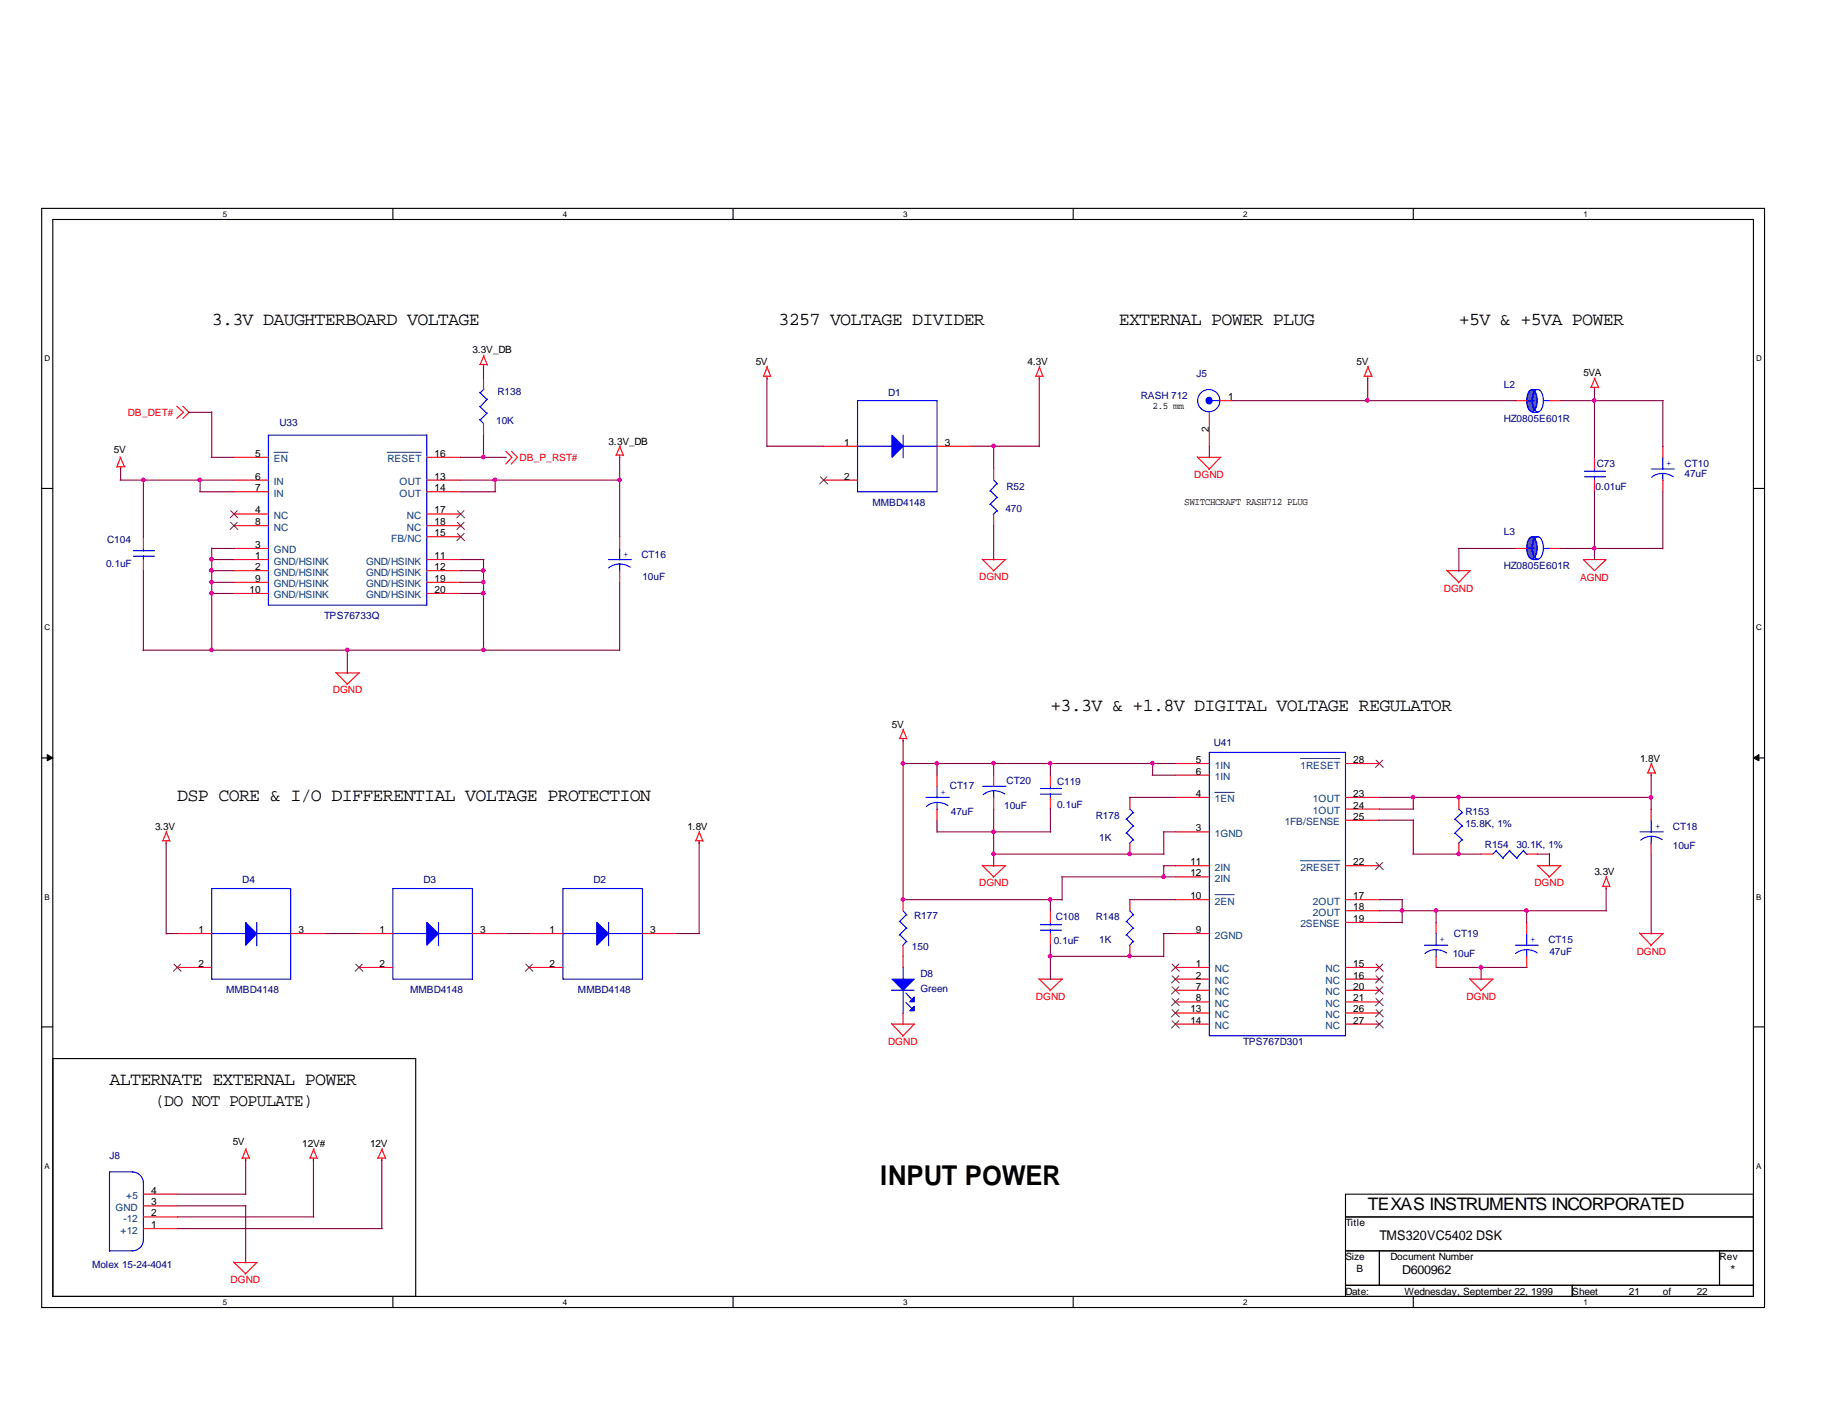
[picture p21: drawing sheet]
<svg xmlns="http://www.w3.org/2000/svg" width="279mm" height="216mm" viewBox="0 0 279 216" stroke-linecap="round" stroke-linejoin="round" font-family="sans-serif">
<defs><g id="words">
<text font-size="4.1" x="134.1" y="180.6">INPUT POWER</text>
<g font-size="2.8">
<text x="32.3" y="49.5">3.3V DAUGHTERBOARD VOLTAGE</text>
<text x="118.6" y="49.5">3257 VOLTAGE DIVIDER</text>
<text x="170.4" y="49.5">EXTERNAL POWER PLUG</text>
<text x="222.2" y="49.5">+5V &amp; +5VA POWER</text>
<text x="160" y="108.3">+3.3V &amp; +1.8V DIGITAL VOLTAGE REGULATOR</text>
<text x="27" y="122.1">DSP CORE &amp; I/O DIFFERENTIAL VOLTAGE PROTECTION</text>
<text x="16.7" y="165.3">ALTERNATE EXTERNAL POWER</text>
</g>
<g font-size="2.6">
<text x="23.6" y="168.6">(DO NOT POPULATE)</text>
<text x="208.4" y="184.3">TEXAS INSTRUMENTS INCORPORATED</text>
</g>
<text font-size="2" x="210.1" y="189">TMS320VC5402 DSK</text>
<g font-size="1.9">
<text x="213.6" y="194.1">D600962</text>
<text x="263.7" y="194.1">*</text>
</g>
<g font-size="1.5">
<text x="72" y="53.8">3.3V_DB</text>
<text x="115.1" y="55.6">5V</text>
<text x="156.5" y="55.6">4.3V</text>
<text x="206.7" y="55.6">5V</text>
<text x="241.2" y="57.3">5VA</text>
<text x="175.6" y="62.3">2.5 mm</text>
<text x="184.1" y="65.9" transform="rotate(-90 184.1 65.9)">2</text>
<text x="187.1" y="61">1</text>
<text x="17.4" y="69.1">5V</text>
<text x="38.9" y="69.6">5</text>
<text x="66.2" y="69.6">16</text>
<text x="92.7" y="67.7">3.3V_DB</text>
<text x="128.6" y="67.9">1</text>
<text x="143.9" y="67.9">3</text>
<text x="38.9" y="73.1">6</text>
<text x="38.9" y="74.8">7</text>
<text x="66.2" y="73.1">13</text>
<text x="66.2" y="74.8">14</text>
<text x="128.6" y="73.1">2</text>
<text x="180.4" y="76.9">SWITCHCRAFT RASH712 PLUG</text>
<text x="38.9" y="78.2">4</text>
<text x="38.9" y="80">8</text>
<text x="38.9" y="83.5">3</text>
<text x="66.2" y="81.7">15</text>
<text x="66.2" y="78.2">17</text>
<text x="66.2" y="80">18</text>
<text x="38.9" y="85.2">1</text>
<text x="38.9" y="86.9">2</text>
<text x="38.9" y="88.6">9</text>
<text x="66.2" y="85.2">11</text>
<text x="66.2" y="86.9">12</text>
<text x="66.2" y="88.6">19</text>
<text x="38" y="90.3">10</text>
<text x="66.2" y="90.3">20</text>
<text x="135.9" y="110.9">5V</text>
<text x="182.2" y="116.2">5</text>
<text x="182.2" y="118">6</text>
<text x="206.2" y="116.2">28</text>
<text x="249.9" y="116.1">1.8V</text>
<text x="182.2" y="121.4">4</text>
<text x="206.2" y="121.4">23</text>
<text x="206.2" y="123.2">24</text>
<text x="206.2" y="124.9">25</text>
<text x="23.6" y="126.4">3.3V</text>
<text x="104.7" y="126.4">1.8V</text>
<text x="181.4" y="131.8">11</text>
<text x="182.2" y="126.7">3</text>
<text x="206.2" y="131.8">22</text>
<text x="181.4" y="133.5">12</text>
<text x="181.4" y="137">10</text>
<text x="206.2" y="137">17</text>
<text x="242.9" y="133.3">3.3V</text>
<text x="30.2" y="142.2">1</text>
<text x="45.5" y="142.2">3</text>
<text x="57.8" y="142.2">1</text>
<text x="73.2" y="142.2">3</text>
<text x="83.7" y="142.2">1</text>
<text x="99.1" y="142.2">3</text>
<text x="182.2" y="142.2">9</text>
<text x="206.2" y="138.7">18</text>
<text x="206.2" y="140.5">19</text>
<text x="30.2" y="147.3">2</text>
<text x="57.8" y="147.3">2</text>
<text x="83.7" y="147.3">2</text>
<text x="182.2" y="147.3">1</text>
<text x="182.2" y="149.1">2</text>
<text x="206.2" y="147.3">15</text>
<text x="206.2" y="149.1">16</text>
<text x="181.4" y="154.3">13</text>
<text x="181.4" y="156">14</text>
<text x="182.2" y="150.8">7</text>
<text x="182.2" y="152.6">8</text>
<text x="206.2" y="150.8">20</text>
<text x="206.2" y="152.6">21</text>
<text x="206.2" y="154.3">26</text>
<text x="206.2" y="156">27</text>
<text x="35.5" y="174.4">5V</text>
<text x="46.1" y="174.8">12V#</text>
<text x="56.4" y="174.8">12V</text>
<text x="23" y="185.3">2</text>
<text x="23" y="183.6">3</text>
<text x="23" y="181.9">4</text>
<text x="23" y="187.1">1</text>
<text x="205" y="186.9">Title</text>
<text x="205" y="197.3">Date:</text>
<text x="205" y="192">Size</text>
<text x="206.7" y="193.8">B</text>
<text x="211.8" y="192">Document Number</text>
<text x="214" y="197.3">Wednesday, September 22, 1999</text>
<text x="239.5" y="197.3">Sheet</text>
<text x="248.2" y="197.3">21</text>
<text x="253.3" y="197.3">of</text>
<text x="258.5" y="197.3">22</text>
<text x="262" y="192">Rev</text>
</g>
<g font-size="1.5" fill="#000080">
<text x="182.3" y="57.5">J5</text>
<text x="229.1" y="59.1">L2</text>
<text x="42.6" y="64.9">U33</text>
<text x="75.6" y="64.6">10K</text>
<text x="75.8" y="60.1">R138</text>
<text x="135.3" y="60.3">D1</text>
<text x="173.8" y="60.8">RASH 712</text>
<text x="229.1" y="64.3">HZ0805E601R</text>
<text x="243.2" y="71.1">C73</text>
<text x="256.6" y="71.1">CT10</text>
<text x="132.9" y="77">MMBD4148</text>
<text x="153.3" y="74.6">R52</text>
<text x="243.1" y="74.6">0.01uF</text>
<text x="256.6" y="72.7">47uF</text>
<text x="16.3" y="82.7">C104</text>
<text x="153.2" y="78.1">470</text>
<text x="229.1" y="81.5">L3</text>
<text x="16.2" y="86.4">0.1uF</text>
<text x="97.7" y="85">CT16</text>
<text x="97.9" y="88.4">10uF</text>
<text x="229.1" y="86.7">HZ0805E601R</text>
<text x="49.4" y="94.3">TPS76733Q</text>
<text x="184.9" y="113.6">U41</text>
<text x="153.3" y="119.4">CT20</text>
<text x="161" y="119.5">C119</text>
<text x="144.7" y="120.2">CT17</text>
<text x="144.9" y="124.2">47uF</text>
<text x="153" y="123.3">10uF</text>
<text x="161" y="123.1">0.1uF</text>
<text x="167" y="124.7">R178</text>
<text x="223.3" y="124.2">R153</text>
<text x="167.5" y="128.2">1K</text>
<text x="223.3" y="126.1">15.8K, 1%</text>
<text x="226.2" y="129.2">R154</text>
<text x="231.1" y="129.2">30.1K, 1%</text>
<text x="254.8" y="126.4">CT18</text>
<text x="254.8" y="129.4">10uF</text>
<text x="36.9" y="134.5">D4</text>
<text x="64.5" y="134.5">D3</text>
<text x="90.4" y="134.5">D2</text>
<text x="139.3" y="140">R177</text>
<text x="160.5" y="143.8">0.1uF</text>
<text x="160.9" y="140.2">C108</text>
<text x="167" y="140.2">R148</text>
<text x="167.5" y="143.7">1K</text>
<text x="221.5" y="142.8">CT19</text>
<text x="235.9" y="143.7">CT15</text>
<text x="138.9" y="144.7">150</text>
<text x="140.2" y="148.8">D8</text>
<text x="221.3" y="145.8">10uF</text>
<text x="236.1" y="145.5">47uF</text>
<text x="34.5" y="151.3">MMBD4148</text>
<text x="62.5" y="151.3">MMBD4148</text>
<text x="88.1" y="151.3">MMBD4148</text>
<text x="140.2" y="151.1">Green</text>
<text x="189.4" y="159.3">TPS767D301</text>
<text x="16.7" y="176.5">J8</text>
<text x="14.1" y="193.1">Molex 15-24-4041</text>
</g>
<g font-size="1.5" fill="#f00">
<text x="19.5" y="63.4">DB_DET#</text>
<text x="79.2" y="70.3">DB_P_RST#</text>
<text x="181.9" y="72.9">DGND</text>
<text x="149.2" y="88.4">DGND</text>
<text x="240.7" y="88.6">AGND</text>
<text x="220" y="90.2">DGND</text>
<text x="50.7" y="105.7">DGND</text>
<text x="149.2" y="135">DGND</text>
<text x="233.8" y="135">DGND</text>
<text x="249.3" y="145.5">DGND</text>
<text x="157.8" y="152.3">DGND</text>
<text x="223.4" y="152.3">DGND</text>
<text x="135.3" y="159.3">DGND</text>
<text x="35.1" y="195.5">DGND</text>
</g>
<g font-size="1.5" fill="#004080">
<text x="41.7" y="70.4">EN</text>
<text x="59" y="70.4">RESET</text>
<text x="41.7" y="73.9">IN</text>
<text x="41.7" y="75.7">IN</text>
<text x="60.9" y="73.9">OUT</text>
<text x="60.9" y="75.7">OUT</text>
<text x="41.7" y="79.1">NC</text>
<text x="41.7" y="80.9">NC</text>
<text x="59.6" y="82.5">FB/NC</text>
<text x="62" y="79.1">NC</text>
<text x="62" y="80.9">NC</text>
<text x="41.7" y="84.3">GND</text>
<text x="41.7" y="86">GND/HSINK</text>
<text x="41.7" y="87.7">GND/HSINK</text>
<text x="41.7" y="89.5">GND/HSINK</text>
<text x="55.8" y="86">GND/HSINK</text>
<text x="55.8" y="87.7">GND/HSINK</text>
<text x="55.8" y="89.5">GND/HSINK</text>
<text x="41.7" y="91.2">GND/HSINK</text>
<text x="55.8" y="91.2">GND/HSINK</text>
<text x="185.1" y="117.1">1IN</text>
<text x="185.1" y="118.9">1IN</text>
<text x="198.1" y="117.1">1RESET</text>
<text x="185.1" y="122.3">1EN</text>
<text x="195.7" y="125.7">1FB/SENSE</text>
<text x="200" y="122.3">1OUT</text>
<text x="200" y="124">1OUT</text>
<text x="185.1" y="127.5">1GND</text>
<text x="185.1" y="132.7">2IN</text>
<text x="185.1" y="134.4">2IN</text>
<text x="185.1" y="137.8">2EN</text>
<text x="198.1" y="132.7">2RESET</text>
<text x="200" y="137.8">2OUT</text>
<text x="185.1" y="143">2GND</text>
<text x="198.1" y="141.3">2SENSE</text>
<text x="200" y="139.5">2OUT</text>
<text x="185.1" y="148.2">NC</text>
<text x="185.1" y="149.9">NC</text>
<text x="201.9" y="148.2">NC</text>
<text x="201.9" y="149.9">NC</text>
<text x="185.1" y="151.6">NC</text>
<text x="185.1" y="153.4">NC</text>
<text x="185.1" y="155.1">NC</text>
<text x="201.9" y="151.6">NC</text>
<text x="201.9" y="153.4">NC</text>
<text x="201.9" y="155.1">NC</text>
<text x="185.1" y="156.8">NC</text>
<text x="201.9" y="156.8">NC</text>
<text x="17.6" y="184.5">GND</text>
<text x="19.2" y="182.7">+5</text>
<text x="18.4" y="188">+12</text>
<text x="18.8" y="186.2">-12</text>
</g>
<g font-size="1.5" fill="#00f">
<text x="253.8" y="71">+</text>
<text x="94.9" y="84.8">+</text>
<text x="143.3" y="121.1">+</text>
<text x="252.1" y="126.2">+</text>
<text x="219.3" y="143.5">+</text>
<text x="233.1" y="143.5">+</text>
</g>
<g font-size="1.2">
<text x="34" y="33">5</text>
<text x="85.8" y="33">4</text>
<text x="137.6" y="33">3</text>
<text x="189.4" y="33">2</text>
<text x="241.2" y="33">1</text>
<text x="6.8" y="55">D</text>
<text x="267.5" y="55">D</text>
<text x="6.8" y="96">C</text>
<text x="267.5" y="96">C</text>
<text x="6.8" y="137.1">B</text>
<text x="267.5" y="137.1">B</text>
<text x="6.8" y="178.1">A</text>
<text x="267.5" y="178.1">A</text>
<text x="34" y="198.8">5</text>
<text x="85.8" y="198.8">4</text>
<text x="137.6" y="198.8">3</text>
<text x="189.4" y="198.8">2</text>
<text x="241.2" y="198.8">1</text>
</g>
</g></defs>
<g fill="none" stroke="#000" stroke-width=".17">
<path d="M6.3 31.8h262.5v167.4h-262.5zM8 33.4h259.1v164.1h-259.1zM59.9 31.8v1.6M111.7 31.8v1.6M163.5 31.8v1.6M215.3 31.8v1.6M6.3 74.4h1.7M267.1 74.4h1.7M6.3 115.5h1.7M267.1 115.5h1.7M6.3 156.5h1.7M267.1 156.5h1.7"/>
<path d="M8 161.3h55.3v36.2M59.9 197.5v1.7M111.7 197.5v1.7M163.5 197.5v1.7M205 185.4h62.1M205 190.6h62.1M205 195.8h62.1M210.1 190.6v5.2M215.3 197.5v1.7M239.5 195.8v1.7M262 190.6v5.2M267.1 181.9h-62.1v15.6"/>
</g>
<g fill="#000" stroke="#000" stroke-width=".15">
<path d="M7.2 115l.8 .5-.8 .4z" fill-rule="evenodd"/>
<path d="M267.1 115.5l.9-.5v.9z" fill-rule="evenodd"/>
</g>
<g fill="none" stroke="#f00" stroke-width=".17">
<path d="M73.1 55.5h1.1M73.7 55.5v.5M73.7 57.7v1.7M73.7 54.2l.6 1.4M73.7 54.1l-.5 1.4M116.2 57.3h1.1M116.8 57.3v.4M116.8 55.9l.6 1.5M116.9 55.8l-.6 1.5M157.7 57.3h1.1M158.3 57.3v.4M158.3 55.9l.6 1.5"/>
<path d="M158.4 55.8l-.6 1.5M207.8 57.3h1.2M208.4 57.3v.4M208.4 55.9l.6 1.5M208.4 55.8l-.5 1.5M242.3 59h1.2M242.9 59v.4M242.9 57.7l.7 1.4M243 57.6l-.6 1.4M17.9 71.1h1.1M18.3 69.6l.7 1.5M18.4 71.1v.4"/>
<path d="M18.4 69.7l-.6 1.5M26.9 61.9l1 .9-1 1M27.9 61.9l.9 .9-.9 1M35.6 69.7h5.3M35.6 73.2h5.3M35.6 74.9h5.3M35.6 78.3h5.3M65 69.7h5.2M65 73.2h5.2M65 74.9h5.2M65 78.3h5.2M73.7 64.5v1.8"/>
<path d="M77 68.7l1 1-1 1M77.9 68.7l.9 1-.9 1M93.8 69.3h1.1M94.4 69.3v.5M94.4 68l.6 1.4M94.5 67.9l-.6 1.4M125.5 68h5.1M125.5 73.2h5.1M142.7 68h5.2M151.4 71.5v1.7M151.4 78.3v1.8M182.4 69.6l1.8 1.9"/>
<path d="M182.5 69.7h3.5M184.2 62.8v5.2M185.9 69.7l-1.8 1.8M185.9 61h1.8M242.9 69.7v1.8M242.9 73.2v1.7M21.8 81.8v1.8M21.8 85.3v1.7M35.6 85.3h5.3M35.6 87h5.3M35.6 88.7h5.3M35.6 90.4h5.3"/>
<path d="M35.6 80.1h5.3M35.6 83.6h5.3M65 85.3h5.2M65 87h5.2M65 88.7h5.2M65 90.4h5.2M65 81.8h5.2M65 80.1h5.2M94.4 81.8v1.8M94.4 87v1.7M149.6 85.2l1.8 1.8M149.7 85.3h3.5"/>
<path d="M153.2 85.3l-1.9 1.7M220.4 86.9l1.8 1.8M220.5 87h3.5M223.9 87l-1.7 1.8M241.2 85.3h3.5l-1.8 1.7zM51.1 102.4l1.8 1.8M51.2 102.5h3.6M54.7 102.5l-1.9 1.8M137 112.5h1.1M137.6 112.5v.4M137.6 111.2l.6 1.4M137.7 111.1l-.6 1.4"/>
<path d="M160 118.1v1.7M179.1 116.3h5.1M179.1 118.1h5.1M205 116.3h5.1M251 117.8h1.1M251.5 117.8v.4M251.5 116.3l.7 1.6M251.6 116.2l-.6 1.6M24.7 128.1h1.1M25.3 128.1v.4M25.3 126.7l.6 1.5M25.4 126.7l-.6 1.4"/>
<path d="M105.9 128.1h1.1M106.5 128.1v.4M106.5 126.7l.6 1.5M106.6 126.7l-.6 1.4M149.6 131.8l1.8 1.8M149.7 131.9h3.5M153.2 131.9l-1.9 1.8M160 121.5v1.8M160 138.8v1.7M172.1 121.5v1.8M172.1 128.4v1.7M172.1 137.1v1.7"/>
<path d="M179.1 131.9h5.1M179.1 121.5h5.1M179.1 126.7h5.1M179.1 133.6h5.1M179.1 137.1h5.1M205 131.9h5.1M205 121.5h5.1M205 137.1h5.1M205 123.3h5.1M205 125h5.1M205 138.8h5.1M222.2 121.5v1.8"/>
<path d="M222.2 128.4v1.7M225.6 130.1h1.8M232.6 130.1h1.7M234.2 131.8l1.9 1.8M234.3 131.9h3.5M237.7 131.9l-1.7 1.8M244.1 135h1.1M244.7 135v.5M244.7 133.6l.6 1.5M244.8 133.5l-.6 1.5M251.5 123.3v1.7M251.5 128.4v1.7"/>
<path d="M135.8 156l1.8 1.8M135.9 156h3.5M139.3 156l-1.8 1.9M158.2 149.1l1.8 1.8M158.3 149.2h3.6M160 142.2v1.8M161.8 149.2l-1.9 1.8M172.1 144v1.7M179.1 149.2h5.1M179.1 156h5.1M179.1 142.2h5.1M179.1 147.4h5.1"/>
<path d="M179.1 150.9h5.1M179.1 152.7h5.1M179.1 154.3h5.1M205 149.2h5.1M205 156h5.1M205 147.4h5.1M205 150.9h5.1M205 152.7h5.1M205 154.3h5.1M205 140.5h5.1M218.8 140.5v1.7M218.8 145.7v1.7"/>
<path d="M223.9 149.1l1.7 1.8M223.9 149.2h3.6M227.4 149.2l-1.8 1.8M232.6 140.5v1.7M232.6 145.7v1.7M249.8 142.2l1.7 1.8M249.9 142.2h3.5M253.3 142.2l-1.8 1.9M36.8 176.4h1.1M37.4 176.4v.5M37.4 175.1l.6 1.4M37.5 175l-.6 1.4"/>
<path d="M47.2 176.4h1.1M47.8 176.4v.5M47.8 175.1l.5 1.4M47.8 175l-.6 1.4M57.5 176.4h1.2M58.2 176.4v.5M58.2 175.1l.6 1.4M58.3 175l-.7 1.4M21.8 187.2h5.2M21.8 185.4h5.2M21.8 183.7h5.2M21.8 181.9h5.2"/>
<path d="M35.6 192.3l1.8 1.8M35.6 192.4h3.6M39.1 192.4l-1.8 1.7"/>
</g>
<g fill="#00f" stroke="#00f" stroke-width=".17">
<path d="M135.9 66.3l1.7 1.7-1.7 1.7z" fill-rule="evenodd"/>
<circle cx="184.2" cy="61" r=".49"/>
</g>
<g fill="none" stroke="#00f" stroke-width=".17">
<path d="M73.1 59.8l1.1 1.1M73.7 59.3l-.5 .6M40.9 66.3h24.1v25.9h-24.1zM73.1 63.9l.6 .6M73.1 61.9l1.1 1.1M74.3 62.9l-1.1 1.1M74.3 60.8l-1.1 1.2M130.6 68h5.4M130.6 61h12.1v13.9h-12.1zM137.6 66.3v3.5M137.6 68h5.2M150.9 74.8l1.1 1.1"/>
<path d="M150.9 76.8l1.1 1.1M151.4 73.2l.6 .5M151.9 73.7l-1.1 1.1M151.9 75.8l-1.1 1.1M151.9 77.8l-.6 .6M184.7 61h1.2M241.4 72.6h3.2M241.4 71.8h3.2M242.9 71.5v.4M242.9 72.6v.6M20.3 84.8h3.2M20.3 83.9h3.2"/>
<path d="M21.8 83.6v.4M21.8 84.7v.6M92.7 85.3h3.5M94.4 85.9a2.61 2.61 0 0 1 1.6 .5M94.4 85.9l-1 .2-.7 .4M94.4 83.6v1.7M94.4 85.9v1.1M160 119.8v.4M184.2 114.6h20.8v43.2h-20.8zM158.5 121h3.2M158.5 120.1h3.2M160 120.9v.6"/>
<path d="M171.6 124.8l1.1 1.1M171.6 126.9l1.1 1.1M172.1 138.8l.6 .6M172.1 123.3l.6 .6M172.6 139.4l-1.1 1.1M172.6 123.8l-1.1 1.1M172.6 125.8l-1.1 1.2M172.6 127.9l-.6 .6M221.7 124.8l1.1 1.1M221.7 126.9l1.1 1.1M222.2 123.3l.6 .6M222.8 123.8l-1.2 1.1"/>
<path d="M222.8 125.8l-1.2 1.2M222.8 127.9l-.6 .6M227.9 129.6l1.1 1.2M228 129.5l-.6 .6M230 129.6l1.1 1.2M230 129.5l-1.1 1.2M232.1 129.6l.6 .6M232.2 129.5l-1.1 1.2M249.9 126.7h3.5M251.5 127.4h.1a2.99 2.99 0 0 1 1.6 .5M251.5 127.4l-.7 .1-.9 .5M251.5 125v1.8"/>
<path d="M251.5 127.4v1.1M158.5 141.7h3.2M158.5 140.9h3.2M160 140.5v.5M160 141.6v.6M171.6 140.4l1.1 1.1M171.6 142.4l1.1 1.1M172.6 141.4l-1.1 1.1M172.6 143.4l-.6 .7M217 144h3.6M218.8 144.7a2.99 2.99 0 0 1 1.6 .5M218.8 144.7h-.4a2.11 2.11 0 0 0-1.3 .6"/>
<path d="M218.8 142.2v1.9M218.8 144.7v1.1M230.9 144h3.5M232.6 144.7a2.61 2.61 0 0 1 1.6 .5M232.6 144.7l-1.1 .2-.6 .4M232.6 142.2v1.9M232.6 144.7v1.1M20.2 178.6a1.7 1.7 0 0 1 1.6 1.7v8.7M20.2 178.6h-3.5v12.1M16.7 190.6h3.5M21.8 188.9a1.7 1.7 0 0 1-1.6 1.7"/>
<circle cx="184.2" cy="61" r="1.69"/>
</g>
<g fill="none" stroke="#804000" stroke-width=".15">
<path d="M35.1 77.8l1.1 1.1M35.1 79.6l1.1 1.1M36.2 77.8l-1.1 1.1M36.2 79.6l-1.1 1.1M69.7 77.8l1.1 1.1M69.7 79.6l1.1 1.1M70.7 77.8l-1.1 1.1M70.7 79.6l-1.1 1.1M125 72.6l1.1 1.1M126 72.6l-1.1 1.1M69.7 81.3l1.1 1.1M70.7 81.3l-1.1 1.1"/>
<path d="M209.6 115.8l1.1 1.1M210.7 115.8l-1.2 1.1M209.6 131.4l1.1 1.1M210.7 131.4l-1.2 1.1M178.6 146.9l1.1 1.1M178.6 148.7l1.1 1.1M178.6 150.4l1.1 1.1M178.6 152.1l1.1 1.1M178.6 153.8l1.1 1.1M178.6 155.5l1.1 1.1M179.6 146.9l-1.1 1.1M179.6 148.7l-1.1 1.1"/>
<path d="M179.6 150.4l-1.1 1.1M179.6 152.1l-1.1 1.1M179.6 153.8l-1.1 1.1M179.6 155.5l-1.1 1.1M209.6 146.9l1.1 1.1M209.6 148.7l1.1 1.1M209.6 150.4l1.1 1.1M209.6 152.1l1.1 1.1M209.6 153.8l1.1 1.1M209.6 155.5l1.1 1.1M210.7 146.9l-1.2 1.1M210.7 148.7l-1.2 1.1"/>
<path d="M210.7 150.4l-1.2 1.1M210.7 152.1l-1.2 1.1M210.7 153.8l-1.2 1.1M210.7 155.5l-1.2 1.1"/>
</g>
<path d="M41.7 68.9h2.2M59 68.9h5.2M198.1 115.6h6M185.1 120.7h2.9M185.1 136.3h2.9M198.1 131.1h6" fill="none" stroke="#004080" stroke-width=".15"/>
<path d="M233.1 59.4h.3a1.17 1.17 0 0 1 .7 1.1 2.68 2.68 0 0 1-.4 2.2h-.3a1.14 1.14 0 0 1-.8-1.1 2.51 2.51 0 0 1 .5-2.2z" fill-rule="evenodd" fill="#4c4cff" stroke="#00f" stroke-width=".17"/>
<path d="M233.4 59.4h1M234 59.4h.3a1.14 1.14 0 0 1 .8 1.1 2.51 2.51 0 0 1-.5 2.2h-.3a1.14 1.14 0 0 1-.8-1.1 2.51 2.51 0 0 1 .5-2.2zM232.7 61h1M233.4 62.8h1M235.2 61h.9M135.8 150.9h3.5M137.6 147.4v1.9M137.6 150.9v3.5M138 151.3l.9 1M138 152.7l.9 1" fill="none" stroke="#00f" stroke-width=".17"/>
<path d="M230.9 61h1.7M236.1 61h1.6M137.6 145.7v1.7M137.6 154.3v1.7" fill="none" stroke="#f00" stroke-width=".17"/>
<g fill="#00f" stroke="#00f" stroke-width=".17">
<path d="M135.9 149.2h3.4l-1.7 1.7z" fill-rule="evenodd"/>
<path d="M139.3 151.9v.8h-.7z" fill-rule="evenodd"/>
<path d="M139.3 153.3v.7h-.7z" fill-rule="evenodd"/>
</g>
<path d="M233.1 81.9l.3-.1a1.17 1.17 0 0 1 .7 1.1 2.68 2.68 0 0 1-.4 2.2l-.3 .1a1.14 1.14 0 0 1-.8-1.2 2.51 2.51 0 0 1 .5-2.1z" fill-rule="evenodd" fill="#4c4cff" stroke="#00f" stroke-width=".17"/>
<g fill="none" stroke="#00f" stroke-width=".17">
<path d="M251.5 71.5h3.6M253.3 72.1a2.99 2.99 0 0 1 1.6 .5M253.3 72.1l-.4 .1a2.11 2.11 0 0 0-1.3 .5M253.3 69.7v1.8M253.3 72.1v1.1M232.7 83.6h1M233.4 81.8h1M233.4 85.3h1M234 81.9l.3-.1a1.14 1.14 0 0 1 .8 1.1 2.51 2.51 0 0 1-.5 2.2l-.3 .1a1.14 1.14 0 0 1-.8-1.2 2.51 2.51 0 0 1 .5-2.1zM235.2 83.6h.9M142.7 119.8v1.8M149.7 119.8h3.5"/>
<path d="M32.3 135.4h12v13.8h-12zM59.9 135.4h12.1v13.8h-12.1zM85.8 135.4h12.1v13.8h-12.1zM137.6 138.8l.6 .6M138.1 139.4l-1.1 1.1M141.1 121.5h3.5M142.7 122.3h.1a2.99 2.99 0 0 1 1.6 .5M142.7 122.3l-.7 .1-.9 .5M142.7 122.3v1.1M151.4 120.5h.1a2.99 2.99 0 0 1 1.6 .5M151.4 120.5l-.7 .1-.9 .5M151.4 120.5v1.1"/>
<path d="M32.2 142.2h5.3M39.1 140.5v3.6M39.1 142.2h5.3M59.8 142.2h5.3M66.8 142.2h5.3M66.8 140.5v3.6M85.7 142.2h5.3M92.7 142.2h5.3M92.7 140.5v3.6M137.1 140.4l1.1 1.1M137.1 142.4l1.1 1.1M138.1 141.4l-1.1 1.1"/>
<path d="M138.1 143.4l-.6 .7"/>
</g>
<g fill="none" stroke="#f00" stroke-width=".17">
<path d="M253.3 68v1.7M253.3 73.2v1.7M230.9 83.6h1.7M236.1 83.6h1.6M142.7 118.1v1.7M151.4 118.1v1.7M137.6 137.1v1.7M142.7 123.3v1.7M151.4 121.5v1.8M27 142.2h5.3M27 147.4h5.3M44.3 142.2h5.2"/>
<path d="M54.7 142.2h5.2M54.7 147.4h5.2M72 142.2h5.1M80.6 142.2h5.2M80.6 147.4h5.2M97.9 142.2h5.1M137.6 144v1.7"/>
</g>
<g fill="#00f" stroke="#00f" stroke-width=".17">
<path d="M37.4 140.5l1.7 1.7-1.7 1.8z" fill-rule="evenodd"/>
<path d="M65 140.5l1.8 1.7-1.8 1.8z" fill-rule="evenodd"/>
<path d="M90.9 140.5l1.8 1.7-1.8 1.8z" fill-rule="evenodd"/>
</g>
<path d="M26.5 146.9l1.1 1.1M27.5 146.9l-1.1 1.1M54.2 146.9l1.1 1.1M55.2 146.9l-1.1 1.1M80.1 146.9l1.1 1.1M81.1 146.9l-1.1 1.1" fill="none" stroke="#804000" stroke-width=".15"/>
<g fill="none" stroke="#800040" stroke-width=".17">
<path d="M73.7 55.9v1.8M116.8 57.6v10.4M158.3 57.7v10.4M208.4 57.7v3.4M242.9 59.3v10.4M18.3 73.2h17.3M18.4 71.4v1.8M21.8 73.2v8.7M28.7 62.8h3.6M30.4 74.9h5.2M30.5 73.1v1.8M32.2 69.7h3.4"/>
<path d="M32.3 62.7v7M70.1 69.7h7M70.2 73.2h24.2M70.2 74.9h5.3M73.7 66.3v3.5M75.4 73.1v1.8M94.4 69.7v12.1M116.8 68h8.7M147.9 68h10.4M151.4 67.9v3.6M184.2 68v1.8M187.7 61h43.3"/>
<path d="M237.7 61h15.7M242.9 74.8v10.5M253.3 61v7.1M253.3 74.9v8.8M21.8 99.1h72.6M21.8 87v12.1M32.2 87h3.4M32.2 85.3h3.4M32.2 88.7h3.4M32.2 90.4h3.4M32.3 83.6h3.4M32.3 83.5v15.6"/>
<path d="M52.9 99.1v3.5M70.1 88.7h3.6M70.2 87h3.5M70.2 85.3h3.5M70.2 90.4h3.5M73.7 85.3v13.8M94.4 88.7v10.4M151.4 80.1v5.2M222.2 83.6h8.7M222.2 83.6v3.4M237.7 83.6h15.6M137.5 116.3h41.6"/>
<path d="M137.6 112.8v24.3M142.7 116.2v1.9M151.4 116.2v1.9M160 116.2v1.9M175.5 118.1h3.6M175.6 116.2v1.9M251.5 118v5.4M25.3 128.4v13.9M106.5 128.4v13.8M137.5 137.1h24.3M142.7 125v1.8M142.7 126.7h17.4"/>
<path d="M151.3 130.1h26M151.4 123.3v8.7M160 123.2v3.5M160 137v1.8M161.7 133.6h17.4M161.8 133.6v3.6M172 137.1h7.1M172 121.5h7.1M177.2 131.9h1.9M177.2 126.7h1.9M177.3 126.7v3.5M177.3 131.9v1.8"/>
<path d="M210.1 125h5.2M210.1 123.3h5.3M210.1 137.1h3.6M210.1 121.5h41.4M210.1 138.8h34.7M213.6 137.1v3.5M215.2 130.1h10.4M215.3 121.4v1.9M215.3 124.9v5.2M218.8 138.8v1.8M232.6 138.8v1.8M234.2 130.1h1.9"/>
<path d="M236.1 130v1.9M244.7 135.3v3.5M251.5 130.1v12.2M25.3 142.2h1.8M49.5 142.2h5.3M77.1 142.2h3.6M103 142.2h3.6M159.9 145.7h17.4M160 144v5.3M177.2 142.2h1.9M177.3 142.2v3.6M210.1 140.5h3.5"/>
<path d="M218.8 147.4h13.9M225.6 147.4v1.9M37.4 176.7v5.2M47.8 176.7v8.7M58.2 176.7v10.5M27 185.4h20.8M27 187.2h31.3M27 181.9h10.5M27 183.7h10.5M37.4 183.7v8.7"/>
</g>
<g fill="#f0f" stroke="#f0f" stroke-width=".17">
<circle cx="151.3" cy="67.9" r=".29"/>
<circle cx="242.9" cy="83.5" r=".29"/>
<circle cx="242.9" cy="61" r=".29"/>
<circle cx="222.2" cy="130.1" r=".29"/>
<circle cx="215.3" cy="121.4" r=".29"/>
<circle cx="208.3" cy="61" r=".29"/>
<circle cx="151.3" cy="116.3" r=".29"/>
<circle cx="137.5" cy="116.3" r=".29"/>
<circle cx="94.4" cy="73.1" r=".29"/>
<circle cx="142.7" cy="116.3" r=".29"/>
<circle cx="160" cy="137" r=".29"/>
<circle cx="137.5" cy="137" r=".29"/>
<circle cx="75.4" cy="73.1" r=".29"/>
<circle cx="177.3" cy="133.6" r=".29"/>
<circle cx="30.4" cy="73.1" r=".29"/>
<circle cx="160" cy="116.3" r=".29"/>
<circle cx="21.8" cy="73.1" r=".29"/>
<circle cx="175.6" cy="116.3" r=".29"/>
<circle cx="218.7" cy="138.7" r=".29"/>
<circle cx="213.6" cy="138.7" r=".29"/>
<circle cx="232.5" cy="138.7" r=".29"/>
<circle cx="151.3" cy="126.7" r=".29"/>
<circle cx="32.2" cy="85.2" r=".29"/>
<circle cx="32.2" cy="86.9" r=".29"/>
<circle cx="73.6" cy="99" r=".29"/>
<circle cx="73.6" cy="86.9" r=".29"/>
<circle cx="32.2" cy="90.4" r=".29"/>
<circle cx="172.1" cy="145.7" r=".29"/>
<circle cx="160" cy="145.7" r=".29"/>
<circle cx="73.6" cy="88.7" r=".29"/>
<circle cx="73.6" cy="90.4" r=".29"/>
<circle cx="172.1" cy="130.1" r=".29"/>
<circle cx="151.3" cy="130.1" r=".29"/>
<circle cx="225.6" cy="147.4" r=".29"/>
<circle cx="251.5" cy="121.4" r=".29"/>
<circle cx="222.2" cy="121.4" r=".29"/>
<circle cx="73.6" cy="69.6" r=".29"/>
<circle cx="52.9" cy="99" r=".29"/>
<circle cx="32.2" cy="99" r=".29"/>
<circle cx="32.2" cy="88.7" r=".29"/>
</g>
<use href="#words"/>
</svg>
